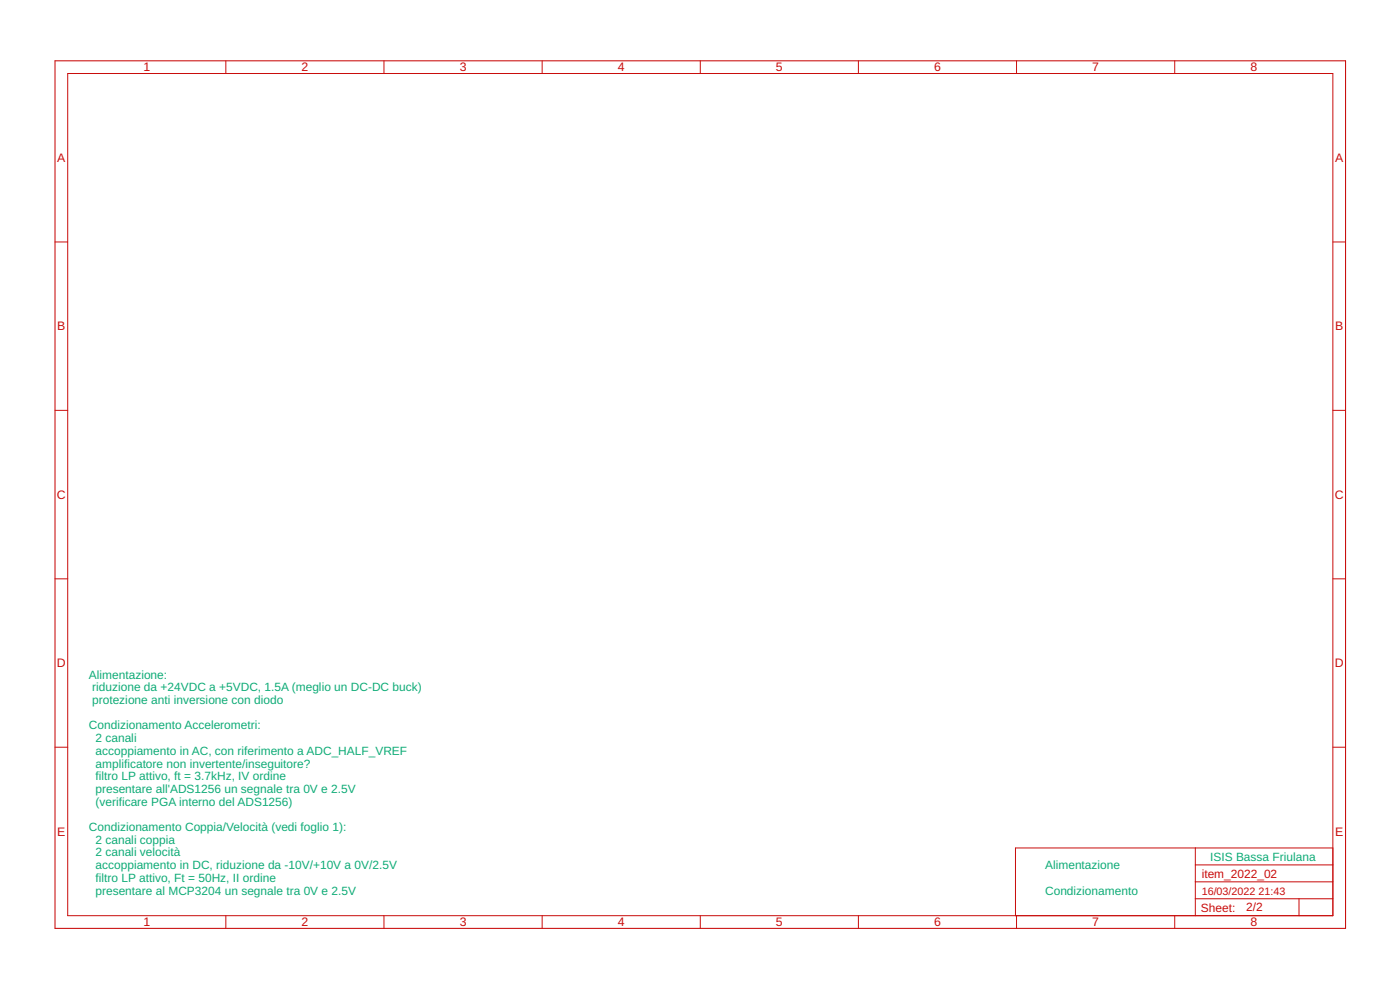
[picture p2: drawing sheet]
<svg xmlns="http://www.w3.org/2000/svg" width="420mm" height="297mm" viewBox="0 0 420 297" stroke-linecap="round" stroke-linejoin="round" font-family="sans-serif">
<defs><g id="words">
<g font-size="3.7" fill="#c90d0c">
<text x="43" y="21.4">1</text>
<text x="90.5" y="21.4">2</text>
<text x="138" y="21.4">3</text>
<text x="185.4" y="21.4">4</text>
<text x="232.9" y="21.4">5</text>
<text x="280.3" y="21.4">6</text>
<text x="327.8" y="21.4">7</text>
<text x="375.3" y="21.4">8</text>
<text x="17.2" y="48.6">A</text>
<text x="400.7" y="48.6">A</text>
<text x="17.2" y="99.2">B</text>
<text x="400.7" y="99.2">B</text>
<text x="17.1" y="149.7">C</text>
<text x="400.6" y="149.7">C</text>
<text x="17.1" y="200.2">D</text>
<text x="400.6" y="200.2">D</text>
<text x="17.2" y="250.8">E</text>
<text x="400.7" y="250.8">E</text>
<text x="43" y="277.9">1</text>
<text x="90.5" y="277.9">2</text>
<text x="138" y="277.9">3</text>
<text x="185.4" y="277.9">4</text>
<text x="232.9" y="277.9">5</text>
<text x="280.3" y="277.9">6</text>
<text x="327.8" y="277.9">7</text>
<text x="375.3" y="277.9">8</text>
</g>
<g font-size="3.6" fill="#0dab76">
<text x="26.7" y="203.6">Alimentazione:</text>
<text x="27.7" y="207.4">riduzione da +24VDC a +5VDC, 1.5A (meglio un DC-DC buck)</text>
<text x="27.7" y="211.2">protezione anti inversione con diodo</text>
<text x="26.7" y="218.9">Condizionamento Accelerometri:</text>
<text x="28.7" y="222.7">2 canali</text>
<text x="28.7" y="226.5">accoppiamento in AC, con riferimento a ADC_HALF_VREF</text>
<text x="28.7" y="230.3">amplificatore non invertente/inseguitore?</text>
<text x="28.7" y="234.1">filtro LP attivo, ft = 3.7kHz, IV ordine</text>
<text x="28.7" y="237.9">presentare all'ADS1256 un segnale tra 0V e 2.5V</text>
<text x="28.7" y="241.7">(verificare PGA interno del ADS1256)</text>
<text x="26.7" y="249.3">Condizionamento Coppia/Velocità (vedi foglio 1):</text>
<text x="28.7" y="253.2">2 canali coppia</text>
<text x="28.7" y="257">2 canali velocità</text>
<text x="28.7" y="260.8">accoppiamento in DC, riduzione da -10V/+10V a 0V/2.5V</text>
<text x="313.7" y="260.8">Alimentazione</text>
<text x="363.2" y="258.2">ISIS Bassa Friulana</text>
<text x="28.7" y="264.6">filtro LP attivo, Ft = 50Hz, II ordine</text>
<text x="28.7" y="268.4">presentare al MCP3204 un segnale tra 0V e 2.5V</text>
<text x="313.7" y="268.4">Condizionamento</text>
</g>
<g font-size="3.6" fill="#c90d0c">
<text x="360.6" y="263.3">item_2022_02</text>
<text x="360.4" y="273.6">Sheet:</text>
<text x="374" y="273.5">2/2</text>
</g>
<g font-size="3.2" fill="#c90d0c">
<text x="360.6" y="268.4">16/03/2022</text>
<text x="377.7" y="268.4">21:43</text>
</g>
</g></defs>
<g fill="none" stroke="#c90d0c" stroke-width=".3">
<path d="M67.8 18.2v3.9M115.2 18.2v3.9M162.7 18.2v3.9M210.2 18.2v3.9M257.6 18.2v3.9M305.1 18.2v3.9M352.6 18.2v3.9M20.3 22.1h379.7v252.6h-379.7zM16.5 72.6h3.8M400 72.6h3.8M16.5 123.1h3.8M400 123.1h3.8"/>
<path d="M16.5 173.7h3.8M400 173.7h3.8M16.5 224.2h3.8M400 224.2h3.8M358.7 254.4v20.3M358.7 259.5h41.3M400 254.4h-95.2v20.3M67.8 274.7v3.9M115.2 274.7v3.9M162.7 274.7v3.9M210.2 274.7v3.9M257.6 274.7v3.9"/>
<path d="M305.1 274.7v3.9M352.6 274.7v3.9M358.7 269.7h41.3M358.7 264.6h41.3M389.8 269.7v5"/>
</g>
<path d="M16.5 18.2h387.3v260.4h-387.3z" fill="none" stroke="#c90d0c" stroke-width=".32"/>
<use href="#words"/>
</svg>
